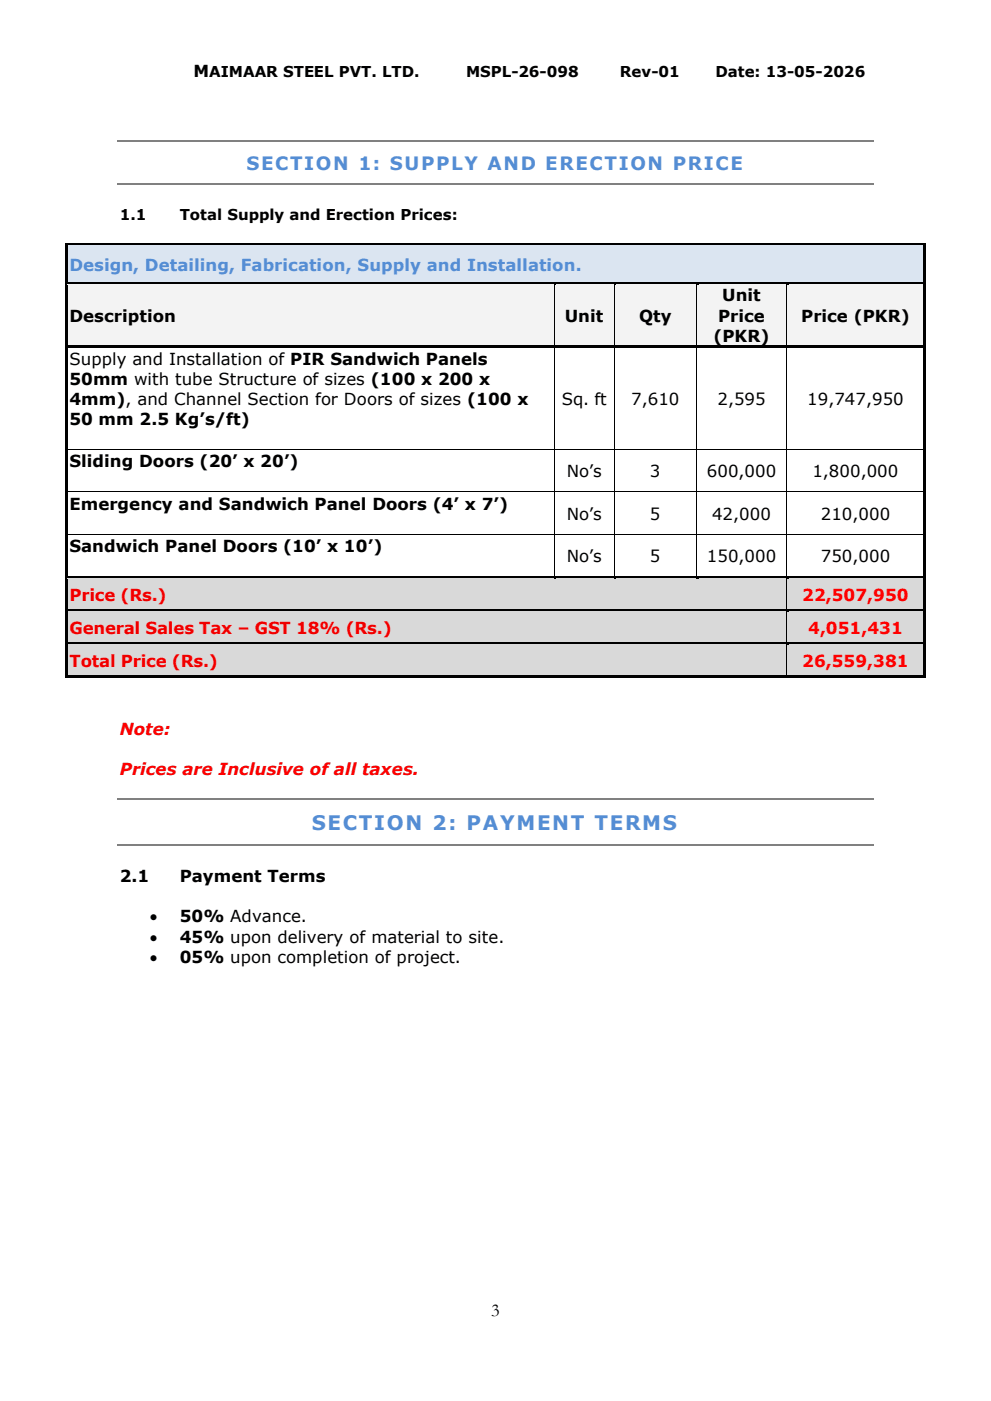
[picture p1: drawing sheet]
<svg xmlns="http://www.w3.org/2000/svg" width="210mm" height="297mm" viewBox="0 0 210 297" stroke-linecap="round" stroke-linejoin="round" font-family="sans-serif">
<defs><g id="words">
<text font-size="4.2" fill="#548dd4" x="66.1" y="175.9">SECTION 2: PAYMENT TERMS</text>
<text font-size="3.9" fill="#548dd4" x="52.2" y="36">SECTION 1: SUPPLY AND ERECTION PRICE</text>
<text font-size="3.9" x="104.1" y="278.9">3</text>
<g font-size="3.5">
<text x="41" y="16.3">MAIMAAR STEEL PVT. LTD.</text>
<text x="153.1" y="63.9">Unit</text>
<text x="14.7" y="68.2">Description</text>
<text x="119.7" y="68.2">Unit</text>
<text x="135.4" y="68.2">Qty</text>
<text x="152.2" y="68.2">Price</text>
<text x="169.8" y="68.2">Price (PKR)</text>
<text x="14.7" y="77.3">Supply and Installation of PIR Sandwich Panels</text>
<text x="151.2" y="72.5">(PKR)</text>
<text x="14.7" y="81.6">50mm with tube Structure of sizes (100 x 200 x</text>
<text x="14.7" y="85.9">4mm), and Channel Section for Doors of sizes (100 x</text>
<text x="119.1" y="85.8">Sq. ft</text>
<text x="133.8" y="85.8">7,610</text>
<text x="152.1" y="85.8">2,595</text>
<text x="171.1" y="85.8">19,747,950</text>
<text x="14.7" y="90.1">50 mm 2.5 Kg’s/ft)</text>
<text x="14.7" y="99">Sliding Doors (20’ x 20’)</text>
<text x="120.2" y="101.1">No’s</text>
<text x="137.8" y="101.1">3</text>
<text x="149.8" y="101.1">600,000</text>
<text x="172.2" y="101.1">1,800,000</text>
<text x="14.7" y="108">Emergency and Sandwich Panel Doors (4’ x 7’)</text>
<text x="120.2" y="110.1">No’s</text>
<text x="137.8" y="110.1">5</text>
<text x="150.9" y="110.1">42,000</text>
<text x="174" y="110.1">210,000</text>
<text x="14.7" y="117">Sandwich Panel Doors (10’ x 10’)</text>
<text x="120.2" y="119.1">No’s</text>
<text x="137.8" y="119.1">5</text>
<text x="149.8" y="119.1">150,000</text>
<text x="174" y="119.1">750,000</text>
<text x="25.4" y="186.9">2.1</text>
<text x="38.1" y="186.9">Payment Terms</text>
<text x="31.8" y="195.5">•</text>
<text x="38.1" y="195.5">50% Advance.</text>
<text x="31.8" y="199.8">•</text>
<text x="38.1" y="199.8">45% upon delivery of material to site.</text>
<text x="31.8" y="204.1">•</text>
<text x="38.1" y="204.1">05% upon completion of project.</text>
</g>
<text font-size="3.5" fill="#548dd4" x="14.7" y="57.4">Design, Detailing, Fabrication, Supply and Installation.</text>
<g font-size="3.5" fill="#e00">
<text x="14.7" y="127.3">Price (Rs.)</text>
<text x="14.7" y="134.3">General Sales Tax – GST 18% (Rs.)</text>
<text x="14.7" y="141.3">Total Price (Rs.)</text>
</g>
<g font-size="3.5" fill="#f00">
<text x="170" y="127.3">22,507,950</text>
<text x="171.3" y="134.3">4,051,431</text>
<text x="170" y="141.3">26,559,381</text>
<text x="25.4" y="155.7">Note:</text>
<text x="25.4" y="164.2">Prices are Inclusive of all taxes.</text>
</g>
<g font-size="3.2">
<text x="98.8" y="16.3">MSPL-26-098</text>
<text x="131.4" y="16.3">Rev-01</text>
<text x="151.7" y="16.3">Date: 13-05-2026</text>
<text x="25.4" y="46.6">1.1</text>
<text x="38.1" y="46.6">Total Supply and Erection Prices:</text>
</g>
</g></defs>
<path d="M24.9 29.8h160.3M24.9 39h160.3" fill="none" stroke="#808080" stroke-width=".25"/>
<g fill="#dbe5f1">
<path d="M14.4 52.1h181.3v7.7h-181.3z" fill-rule="evenodd"/>
<path d="M14.7 53.8h180.7v4.3h-180.7z" fill-rule="evenodd"/>
</g>
<g fill="#000">
<path d="M13.8 51.6h.6v.5h-.6z" fill-rule="evenodd"/>
<path d="M13.8 51.6h.6v.5h-.6z" fill-rule="evenodd"/>
<path d="M13.8 52.1h.6v7.7h-.6z" fill-rule="evenodd"/>
<path d="M14.4 51.6h181.3v.5h-181.3z" fill-rule="evenodd"/>
<path d="M195.7 51.6h.6v.5h-.6z" fill-rule="evenodd"/>
<path d="M195.7 51.6h.6v.5h-.6z" fill-rule="evenodd"/>
<path d="M195.7 52.1h.6v7.7h-.6z" fill-rule="evenodd"/>
</g>
<path d="M14.4 52.1h181.3" fill="none" stroke="#dbe5f1" stroke-width=".21"/>
<g fill="#f3f3f3">
<path d="M14.4 60.3h103.1v12.9h-103.1z" fill-rule="evenodd"/>
<path d="M14.7 64.6h102.2v4.3h-102.2z" fill-rule="evenodd"/>
<path d="M117.5 60.3h12.7v12.9h-12.7z" fill-rule="evenodd"/>
<path d="M118.1 64.6h11.5v4.3h-11.5z" fill-rule="evenodd"/>
<path d="M130.2 60.3h17.4v12.9h-17.4z" fill-rule="evenodd"/>
<path d="M130.8 64.6h16.2v4.3h-16.2z" fill-rule="evenodd"/>
<path d="M147.7 60.3h19v12.9h-19z" fill-rule="evenodd"/>
<path d="M148.3 60.3h17.8v4.3h-17.8z" fill-rule="evenodd"/>
<path d="M148.3 64.6h17.8v4.3h-17.8z" fill-rule="evenodd"/>
<path d="M148.3 68.9h17.8v4.3h-17.8z" fill-rule="evenodd"/>
<path d="M166.7 60.3h29v12.9h-29z" fill-rule="evenodd"/>
<path d="M167.4 64.6h28v4.3h-28z" fill-rule="evenodd"/>
</g>
<g fill="#000">
<path d="M13.8 59.8h.6v.6h-.6z" fill-rule="evenodd"/>
<path d="M14.4 59.8h103.1v.5h-103.1z" fill-rule="evenodd"/>
</g>
<path d="M14.4 60.4h103.1" fill="none" stroke="#f3f3f3" stroke-width=".21"/>
<path d="M117.5 60.3l.5 .1z" fill-rule="evenodd" fill="#f3f3f3"/>
<g fill="#000">
<path d="M117.5 59.8h.5v.5h-.5z" fill-rule="evenodd"/>
<path d="M118 59.8h12.2v.5h-12.2z" fill-rule="evenodd"/>
</g>
<path d="M118 60.4h12.2" fill="none" stroke="#f3f3f3" stroke-width=".21"/>
<path d="M130.2 60.3l.5 .1z" fill-rule="evenodd" fill="#f3f3f3"/>
<g fill="#000">
<path d="M130.2 59.8h.5v.5h-.5z" fill-rule="evenodd"/>
<path d="M130.7 59.8h16.9v.5h-16.9z" fill-rule="evenodd"/>
</g>
<path d="M130.7 60.4h16.9" fill="none" stroke="#f3f3f3" stroke-width=".21"/>
<path d="M147.7 60.3l.4 .1z" fill-rule="evenodd" fill="#f3f3f3"/>
<g fill="#000">
<path d="M147.6 59.8h.5v.5h-.5z" fill-rule="evenodd"/>
<path d="M148.1 59.8h18.6v.5h-18.6z" fill-rule="evenodd"/>
</g>
<path d="M148.1 60.4h18.6" fill="none" stroke="#f3f3f3" stroke-width=".21"/>
<path d="M166.8 60.3l.4 .1z" fill-rule="evenodd" fill="#f3f3f3"/>
<g fill="#000">
<path d="M13.8 60.4h.6v12.8h-.6z" fill-rule="evenodd"/>
<path d="M13.8 73.2h.6v.6h-.6z" fill-rule="evenodd"/>
<path d="M14.4 73.2h103.1v.5h-103.1z" fill-rule="evenodd"/>
<path d="M117.5 73.2h.5v.5h-.5z" fill-rule="evenodd"/>
<path d="M118 73.2h12.2v.5h-12.2z" fill-rule="evenodd"/>
<path d="M130.2 73.2h.5v.5h-.5z" fill-rule="evenodd"/>
<path d="M130.7 73.2h16.9v.5h-16.9z" fill-rule="evenodd"/>
<path d="M147.6 73.2h.5v.5h-.5z" fill-rule="evenodd"/>
<path d="M148.1 73.2h18.6v.5h-18.6z" fill-rule="evenodd"/>
<path d="M166.7 59.8h.5v.5h-.5z" fill-rule="evenodd"/>
<path d="M166.7 73.2h.5v.5h-.5z" fill-rule="evenodd"/>
<path d="M167.2 59.8h28.5v.5h-28.5z" fill-rule="evenodd"/>
<path d="M167.2 73.2h28.5v.5h-28.5z" fill-rule="evenodd"/>
<path d="M195.7 59.8h.6v.6h-.6z" fill-rule="evenodd"/>
<path d="M195.7 60.4h.6v12.8h-.6z" fill-rule="evenodd"/>
<path d="M195.7 73.2h.6v.6h-.6z" fill-rule="evenodd"/>
<path d="M13.8 73.8h.6v21.3h-.6z" fill-rule="evenodd"/>
<path d="M13.8 95.1h.6v.2h-.6z" fill-rule="evenodd"/>
<path d="M117.5 95.1h.1v.2h-.1z" fill-rule="evenodd"/>
<path d="M130.2 95.1h.1v.2h-.1z" fill-rule="evenodd"/>
<path d="M147.6 95.1h.2v.2h-.2z" fill-rule="evenodd"/>
<path d="M166.7 95.1h.2v.2h-.2z" fill-rule="evenodd"/>
<path d="M195.7 73.8h.6v21.3h-.6z" fill-rule="evenodd"/>
<path d="M195.7 95.1h.6v.2h-.6z" fill-rule="evenodd"/>
<path d="M13.8 95.3h.6v8.8h-.6z" fill-rule="evenodd"/>
<path d="M13.8 104.1h.6v.2h-.6z" fill-rule="evenodd"/>
<path d="M13.8 104.3h.6v8.8h-.6z" fill-rule="evenodd"/>
<path d="M13.8 113.1h.6v.2h-.6z" fill-rule="evenodd"/>
<path d="M117.5 104.1h.1v.2h-.1z" fill-rule="evenodd"/>
<path d="M117.5 113.1h.1v.2h-.1z" fill-rule="evenodd"/>
<path d="M130.2 104.1h.1v.2h-.1z" fill-rule="evenodd"/>
<path d="M130.2 113.1h.1v.2h-.1z" fill-rule="evenodd"/>
<path d="M147.6 104.1h.2v.2h-.2z" fill-rule="evenodd"/>
<path d="M147.6 113.1h.2v.2h-.2z" fill-rule="evenodd"/>
<path d="M166.7 104.1h.2v.2h-.2z" fill-rule="evenodd"/>
<path d="M166.7 113.1h.2v.2h-.2z" fill-rule="evenodd"/>
<path d="M195.7 95.3h.6v8.8h-.6z" fill-rule="evenodd"/>
<path d="M195.7 104.1h.6v.2h-.6z" fill-rule="evenodd"/>
<path d="M195.7 104.3h.6v8.8h-.6z" fill-rule="evenodd"/>
<path d="M195.7 113.1h.6v.2h-.6z" fill-rule="evenodd"/>
<path d="M13.8 113.3h.6v8.8h-.6z" fill-rule="evenodd"/>
<path d="M195.7 113.3h.6v8.8h-.6z" fill-rule="evenodd"/>
</g>
<path d="M167.2 60.4h28.5" fill="none" stroke="#f3f3f3" stroke-width=".21"/>
<g fill="none" stroke="#000" stroke-width=".21">
<path d="M117.5 60.4v12.8M117.5 73.8v21.3M130.2 60.4v12.8M130.2 73.8v21.3M147.7 60.4v12.8M147.7 73.8v21.3M166.7 60.4v12.8M166.7 73.8v21.3M14.4 95.2h103.1M117.5 95.3v8.8M117.6 95.2h12.6M130.2 95.3v8.8"/>
<path d="M130.3 95.2h17.3M147.7 95.3v8.8M147.8 95.2h18.9M166.7 95.3v8.8M166.9 95.2h28.8M14.4 104.2h103.1M14.4 113.2h103.1M117.5 104.3v8.8M117.5 113.3v8.8M117.6 104.2h12.6M117.6 113.2h12.6M130.2 104.3v8.8"/>
<path d="M130.2 113.3v8.8M130.3 104.2h17.3M130.3 113.2h17.3M147.7 104.3v8.8M147.7 113.3v8.8M147.8 104.2h18.9M147.8 113.2h18.9M166.7 104.3v8.8M166.7 113.3v8.8M166.9 104.2h28.8M166.9 113.2h28.8"/>
</g>
<g fill="#d9d9d9">
<path d="M14.4 122.7h152.3v6.4h-152.3z" fill-rule="evenodd"/>
<path d="M14.7 123.8h151.4v4.3h-151.4z" fill-rule="evenodd"/>
<path d="M166.7 122.7h29v6.4h-29z" fill-rule="evenodd"/>
<path d="M167.4 123.8h28v4.3h-28z" fill-rule="evenodd"/>
</g>
<g fill="#000">
<path d="M13.8 122.1h.6v.6h-.6z" fill-rule="evenodd"/>
<path d="M14.4 122.1h103.1v.6h-103.1z" fill-rule="evenodd"/>
</g>
<path d="M14.4 122.7h103.1" fill="none" stroke="#d9d9d9" stroke-width=".21"/>
<path d="M117.5 122.7h.5z" fill-rule="evenodd" fill="#d9d9d9"/>
<g fill="#000">
<path d="M117.5 122.1h.5v.6h-.5z" fill-rule="evenodd"/>
<path d="M118 122.1h12.2v.6h-12.2z" fill-rule="evenodd"/>
</g>
<path d="M118 122.7h12.2" fill="none" stroke="#d9d9d9" stroke-width=".21"/>
<path d="M130.2 122.7h.5z" fill-rule="evenodd" fill="#d9d9d9"/>
<g fill="#000">
<path d="M130.2 122.1h.5v.6h-.5z" fill-rule="evenodd"/>
<path d="M130.7 122.1h16.9v.6h-16.9z" fill-rule="evenodd"/>
</g>
<path d="M130.7 122.7h16.9" fill="none" stroke="#d9d9d9" stroke-width=".21"/>
<path d="M147.6 122.7h.5z" fill-rule="evenodd" fill="#d9d9d9"/>
<g fill="#000">
<path d="M147.6 122.1h.5v.6h-.5z" fill-rule="evenodd"/>
<path d="M148.1 122.1h18.6v.6h-18.6z" fill-rule="evenodd"/>
</g>
<path d="M148.1 122.7h18.6" fill="none" stroke="#d9d9d9" stroke-width=".21"/>
<path d="M166.8 122.7h.4z" fill-rule="evenodd" fill="#d9d9d9"/>
<g fill="#000">
<path d="M13.8 122.7h.6v6.4h-.6z" fill-rule="evenodd"/>
<path d="M166.7 122.1h.5v.6h-.5z" fill-rule="evenodd"/>
<path d="M167.2 122.1h28.5v.6h-28.5z" fill-rule="evenodd"/>
<path d="M195.7 122.1h.6v.6h-.6z" fill-rule="evenodd"/>
<path d="M195.7 122.7h.6v6.4h-.6z" fill-rule="evenodd"/>
</g>
<path d="M167.2 122.7h28.5" fill="none" stroke="#d9d9d9" stroke-width=".21"/>
<path d="M166.7 122.7v6.4" fill="none" stroke="#000" stroke-width=".21"/>
<g fill="#d9d9d9">
<path d="M14.4 129.7h152.3v6.4h-152.3z" fill-rule="evenodd"/>
<path d="M14.7 130.7h151.4v4.4h-151.4z" fill-rule="evenodd"/>
<path d="M166.7 129.7h29v6.4h-29z" fill-rule="evenodd"/>
<path d="M167.4 130.7h28v4.4h-28z" fill-rule="evenodd"/>
</g>
<g fill="#000">
<path d="M13.8 129.1h.6v.6h-.6z" fill-rule="evenodd"/>
<path d="M14.4 129.1h152.3v.5h-152.3z" fill-rule="evenodd"/>
</g>
<path d="M14.4 129.7h152.3" fill="none" stroke="#d9d9d9" stroke-width=".21"/>
<path d="M166.8 129.6l.4 .1z" fill-rule="evenodd" fill="#d9d9d9"/>
<g fill="#000">
<path d="M13.8 129.7h.6v6.4h-.6z" fill-rule="evenodd"/>
<path d="M166.7 129.1h.5v.5h-.5z" fill-rule="evenodd"/>
<path d="M167.2 129.1h28.5v.5h-28.5z" fill-rule="evenodd"/>
<path d="M195.7 129.1h.6v.6h-.6z" fill-rule="evenodd"/>
<path d="M195.7 129.7h.6v6.4h-.6z" fill-rule="evenodd"/>
</g>
<path d="M167.2 129.7h28.5" fill="none" stroke="#d9d9d9" stroke-width=".21"/>
<path d="M166.7 129.7v6.4" fill="none" stroke="#000" stroke-width=".21"/>
<g fill="#d9d9d9">
<path d="M14.4 136.7h152.3v6.4h-152.3z" fill-rule="evenodd"/>
<path d="M14.7 137.7h151.4v4.4h-151.4z" fill-rule="evenodd"/>
<path d="M166.7 136.7h29v6.4h-29z" fill-rule="evenodd"/>
<path d="M167.4 137.7h28v4.4h-28z" fill-rule="evenodd"/>
</g>
<g fill="#000">
<path d="M13.8 136.1h.6v.6h-.6z" fill-rule="evenodd"/>
<path d="M14.4 136.1h152.3v.5h-152.3z" fill-rule="evenodd"/>
</g>
<path d="M14.4 136.6h152.3" fill="none" stroke="#d9d9d9" stroke-width=".21"/>
<path d="M166.8 136.6l.4 .1z" fill-rule="evenodd" fill="#d9d9d9"/>
<g fill="#000">
<path d="M166.7 136.1h.5v.5h-.5z" fill-rule="evenodd"/>
<path d="M167.2 136.1h28.5v.5h-28.5z" fill-rule="evenodd"/>
<path d="M195.7 136.1h.6v.6h-.6z" fill-rule="evenodd"/>
<path d="M13.8 136.7h.6v6.4h-.6z" fill-rule="evenodd"/>
<path d="M13.8 143.1h.6v.5h-.6z" fill-rule="evenodd"/>
<path d="M13.8 143.1h.6v.5h-.6z" fill-rule="evenodd"/>
<path d="M14.4 143.1h152.3v.5h-152.3z" fill-rule="evenodd"/>
<path d="M166.7 143.1h.5v.5h-.5z" fill-rule="evenodd"/>
<path d="M167.2 143.1h28.5v.5h-28.5z" fill-rule="evenodd"/>
<path d="M195.7 136.7h.6v6.4h-.6z" fill-rule="evenodd"/>
<path d="M195.7 143.1h.6v.5h-.6z" fill-rule="evenodd"/>
<path d="M195.7 143.1h.6v.5h-.6z" fill-rule="evenodd"/>
</g>
<path d="M167.2 136.6h28.5" fill="none" stroke="#d9d9d9" stroke-width=".21"/>
<path d="M166.7 136.7v6.4" fill="none" stroke="#000" stroke-width=".21"/>
<path d="M24.9 169.4h160.3M24.9 179h160.3" fill="none" stroke="#808080" stroke-width=".25"/>
<use href="#words"/>
</svg>
